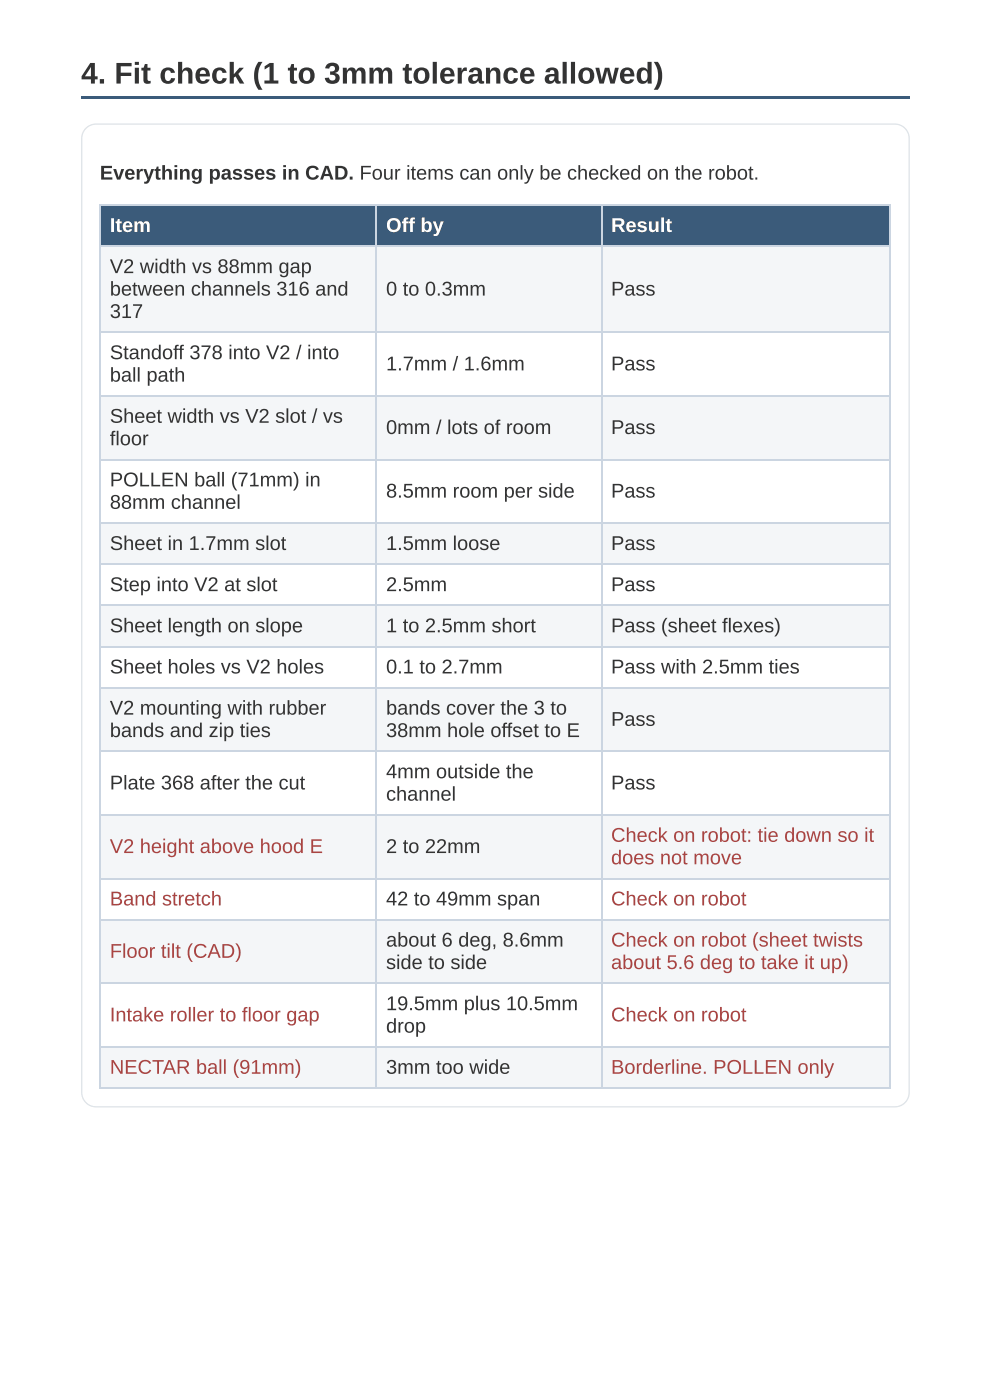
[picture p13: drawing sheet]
<svg xmlns="http://www.w3.org/2000/svg" width="210mm" height="297mm" viewBox="0 0 210 297" stroke-linecap="round" stroke-linejoin="round" font-family="sans-serif">
<defs><g id="words">
<text font-size="6.3" fill="#333" x="17.2" y="17.7">4. Fit check (1 to 3mm tolerance allowed)</text>
<g font-size="4.2" fill="#333">
<text x="21.2" y="38.1">Everything passes in CAD. Four items can only be checked on the robot.</text>
<text x="23.3" y="57.9">V2 width vs 88mm gap</text>
<text x="23.3" y="62.7">between channels 316 and</text>
<text x="81.8" y="62.7">0 to 0.3mm</text>
<text x="129.5" y="62.7">Pass</text>
<text x="23.3" y="67.5">317</text>
<text x="23.3" y="76.2">Standoff 378 into V2 / into</text>
<text x="23.3" y="81">ball path</text>
<text x="81.8" y="78.6">1.7mm / 1.6mm</text>
<text x="129.5" y="78.6">Pass</text>
<text x="23.3" y="89.7">Sheet width vs V2 slot / vs</text>
<text x="23.3" y="94.5">floor</text>
<text x="81.8" y="92.1">0mm / lots of room</text>
<text x="129.5" y="92.1">Pass</text>
<text x="23.3" y="103.2">POLLEN ball (71mm) in</text>
<text x="23.3" y="108">88mm channel</text>
<text x="81.8" y="105.6">8.5mm room per side</text>
<text x="129.5" y="105.6">Pass</text>
<text x="23.3" y="116.7">Sheet in 1.7mm slot</text>
<text x="81.8" y="116.7">1.5mm loose</text>
<text x="129.5" y="116.7">Pass</text>
<text x="23.3" y="125.4">Step into V2 at slot</text>
<text x="81.8" y="125.4">2.5mm</text>
<text x="129.5" y="125.4">Pass</text>
<text x="23.3" y="134.1">Sheet length on slope</text>
<text x="81.8" y="134.1">1 to 2.5mm short</text>
<text x="129.5" y="134.1">Pass (sheet flexes)</text>
<text x="23.3" y="142.9">Sheet holes vs V2 holes</text>
<text x="81.8" y="142.9">0.1 to 2.7mm</text>
<text x="129.5" y="142.9">Pass with 2.5mm ties</text>
<text x="23.3" y="151.6">V2 mounting with rubber</text>
<text x="81.8" y="151.6">bands cover the 3 to</text>
<text x="129.5" y="154">Pass</text>
<text x="23.3" y="156.4">bands and zip ties</text>
<text x="81.8" y="156.4">38mm hole offset to E</text>
<text x="23.3" y="167.5">Plate 368 after the cut</text>
<text x="81.8" y="165.1">4mm outside the</text>
<text x="129.5" y="167.5">Pass</text>
<text x="81.8" y="169.9">channel</text>
<text x="81.8" y="181">2 to 22mm</text>
<text x="81.8" y="192.1">42 to 49mm span</text>
<text x="81.8" y="200.8">about 6 deg, 8.6mm</text>
<text x="81.8" y="205.6">side to side</text>
<text x="81.8" y="214.3">19.5mm plus 10.5mm</text>
<text x="81.8" y="219.1">drop</text>
<text x="81.8" y="227.8">3mm too wide</text>
</g>
<g font-size="4.2" fill="#fff">
<text x="23.3" y="49.2">Item</text>
<text x="81.8" y="49.2">Off by</text>
<text x="129.5" y="49.2">Result</text>
</g>
<g font-size="4.2" fill="#a94442">
<text x="129.5" y="178.6">Check on robot: tie down so it</text>
<text x="23.3" y="181">V2 height above hood E</text>
<text x="129.5" y="183.4">does not move</text>
<text x="23.3" y="192.1">Band stretch</text>
<text x="129.5" y="192.1">Check on robot</text>
<text x="23.3" y="203.2">Floor tilt (CAD)</text>
<text x="129.5" y="200.8">Check on robot (sheet twists</text>
<text x="129.5" y="205.6">about 5.6 deg to take it up)</text>
<text x="23.3" y="216.7">Intake roller to floor gap</text>
<text x="129.5" y="216.7">Check on robot</text>
<text x="23.3" y="227.8">NECTAR ball (91mm)</text>
<text x="129.5" y="227.8">Borderline. POLLEN only</text>
</g>
</g></defs>
<path d="M17.2 20.4h175.7v.5h-175.7z" fill="#3b5b7a"/>
<path d="M18.2 27.2l1-.6 1.2-.3h169.3a3 3 0 0 1 3 3.1v202.4a3 3 0 0 1-3 3h-169.3a3 3 0 0 1-3.1-3v-202.4l.3-1.2z" fill="#fff"/>
<path d="M18.2 27.2l1-.6 1.2-.3h169.3a3 3 0 0 1 3 3.1v202.4a3 3 0 0 1-3 3h-169.3a3 3 0 0 1-3.1-3v-202.4l.3-1.2z" fill="none" stroke="#dde2e7" stroke-width=".26"/>
<g fill="#3b5b7a">
<path d="M21.4 43.4h58.5v8.7h-58.5z"/>
<path d="M79.9 43.4h47.6v8.7h-47.6z"/>
<path d="M127.5 43.4h61.4v8.7h-61.4z"/>
</g>
<g fill="#f4f6f8">
<path d="M21.4 52.1h58.5v18.3h-58.5z"/>
<path d="M79.9 52.1h47.6v18.3h-47.6z"/>
<path d="M127.5 52.1h61.4v18.3h-61.4z"/>
<path d="M21.4 83.9h58.5v13.5h-58.5z"/>
<path d="M79.9 83.9h47.6v13.5h-47.6z"/>
<path d="M127.5 83.9h61.4v13.5h-61.4z"/>
<path d="M21.4 110.9h58.5v8.7h-58.5z"/>
<path d="M79.9 110.9h47.6v8.7h-47.6z"/>
<path d="M127.5 110.9h61.4v8.7h-61.4z"/>
<path d="M21.4 128.3h58.5v8.8h-58.5z"/>
<path d="M79.9 128.3h47.6v8.8h-47.6z"/>
<path d="M127.5 128.3h61.4v8.8h-61.4z"/>
<path d="M21.4 145.8h58.5v13.5h-58.5z"/>
<path d="M79.9 145.8h47.6v13.5h-47.6z"/>
<path d="M127.5 145.8h61.4v13.5h-61.4z"/>
<path d="M21.4 172.8h58.5v13.5h-58.5z"/>
<path d="M79.9 172.8h47.6v13.5h-47.6z"/>
<path d="M127.5 172.8h61.4v13.5h-61.4z"/>
<path d="M21.4 195h58.5v13.5h-58.5z"/>
<path d="M79.9 195h47.6v13.5h-47.6z"/>
<path d="M127.5 195h61.4v13.5h-61.4z"/>
<path d="M21.4 222h58.5v8.7h-58.5z"/>
<path d="M79.9 222h47.6v8.7h-47.6z"/>
<path d="M127.5 222h61.4v8.7h-61.4z"/>
</g>
<g fill="none" stroke="#cbd5e1" stroke-width=".26">
<path d="M21.2 43.5h167.7M21.2 52.3h167.7M21.3 43.4v187.6M79.8 43.4v187.6M127.7 43.4v187.6M188.8 43.4v187.6M21.2 70.5h167.7M21.2 84h167.7M21.2 97.5h167.7M21.2 111h167.7M21.2 119.7h167.7M21.2 128.5h167.7"/>
<path d="M21.2 137.2h167.7M21.2 145.9h167.7M21.2 159.4h167.7M21.2 172.9h167.7M21.2 186.4h167.7M21.2 195.1h167.7M21.2 208.6h167.7M21.2 222.1h167.7M21.2 230.8h167.7"/>
</g>
<use href="#words"/>
</svg>
